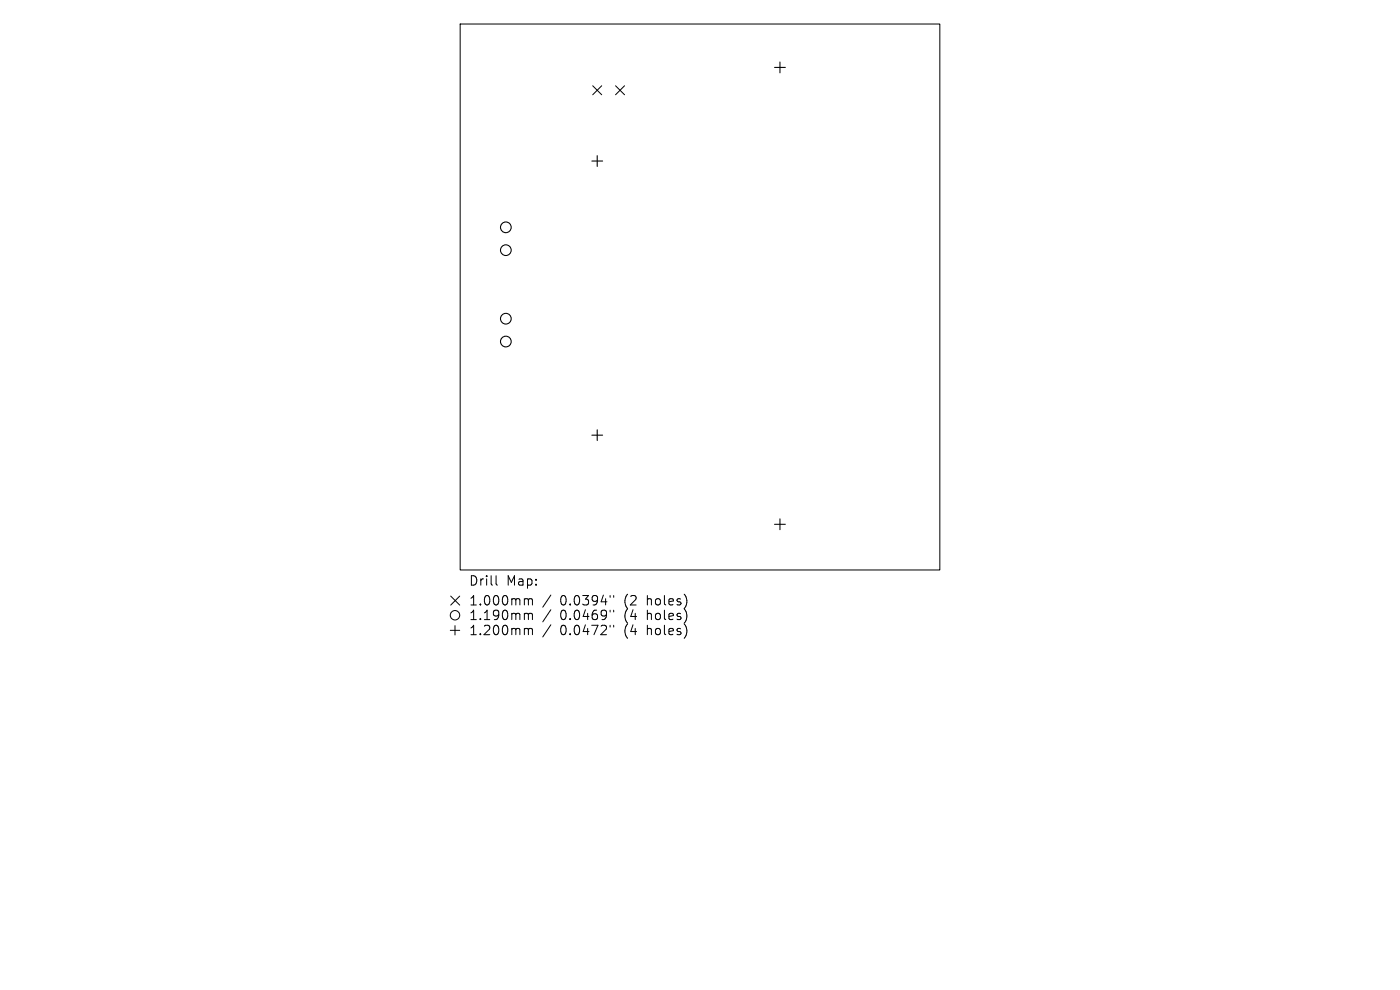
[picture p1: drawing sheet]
<svg xmlns="http://www.w3.org/2000/svg" width="297mm" height="210mm" viewBox="0 0 297 210" stroke-linecap="round" stroke-linejoin="round" font-family="sans-serif">
<defs><g id="words">
<g font-size="2.8">
<text x="99.5" y="124.5">Drill</text>
<text x="107.4" y="124.5">Map:</text>
<text x="99.5" y="128.7">1.000mm</text>
<text x="99.5" y="131.8">1.190mm</text>
<text x="118.8" y="128.7">0.0394&quot;</text>
<text x="118.8" y="131.8">0.0469&quot;</text>
<text x="132.4" y="128.7">(2</text>
<text x="132.4" y="131.8">(4</text>
<text x="137.3" y="128.7">holes)</text>
<text x="137.3" y="131.8">holes)</text>
<text x="99.5" y="135">1.200mm</text>
<text x="118.8" y="135">0.0472&quot;</text>
<text x="132.4" y="135">(4</text>
<text x="137.3" y="135">holes)</text>
</g>
</g></defs>
<g fill="none" stroke="#000" stroke-width=".21">
<path d="M97.6 5.1h101.8v115.8h-101.8zM125.7 18.2l1.9 1.9M127.6 18.2l-1.9 1.9M130.6 18.2l1.9 1.9M132.5 18.2l-1.9 1.9M95.5 133.7h2M95.6 126.5l1.9 1.9M96.5 132.7v2M97.5 126.5l-1.9 1.9M105.2 122.1v1.7l.3 .3M111.8 127l.3 .3M111.8 130.1l.3 .3"/>
<path d="M111.8 133.3l.3 .3M112.1 127.3v1M112.1 130.4v1M112.1 133.6v1M112.1 127.3l.3-.3 .5 .1 .1 1.2M112.1 130.4l.3-.3 .5 .1 .1 1.2M112.1 133.6l.3-.3 .5 .1 .1 1.2M116.9 126.2l-1.8 2.6M116.9 129.3l-1.8 2.6M116.9 132.5l-1.8 2.6M129.4 126.3v.4M129.4 129.4v.4"/>
<path d="M129.4 132.6v.4M130.2 126.3v.4M130.2 129.4v.4M130.2 132.6v.4M145.6 126.9v1.3M145.6 130v1.3M145.6 133.2v1.3"/>
<circle cx="96.5" cy="130.5" r="1"/>
</g>
<g fill="none" stroke="#000" stroke-width=".23">
<path d="M164.3 14.3h2.3M165.5 13.2v2.2M125.6 34.2h2.2M126.7 33v2.3M125.6 92.3h2.2M126.7 91.2v2.3M164.3 111.2h2.3M165.5 110.1v2.3"/>
<circle cx="107.3" cy="53.1" r="1.14"/>
<circle cx="107.3" cy="48.2" r="1.14"/>
<circle cx="107.3" cy="67.6" r="1.14"/>
<circle cx="107.3" cy="72.5" r="1.14"/>
</g>
<use href="#words"/>
</svg>
